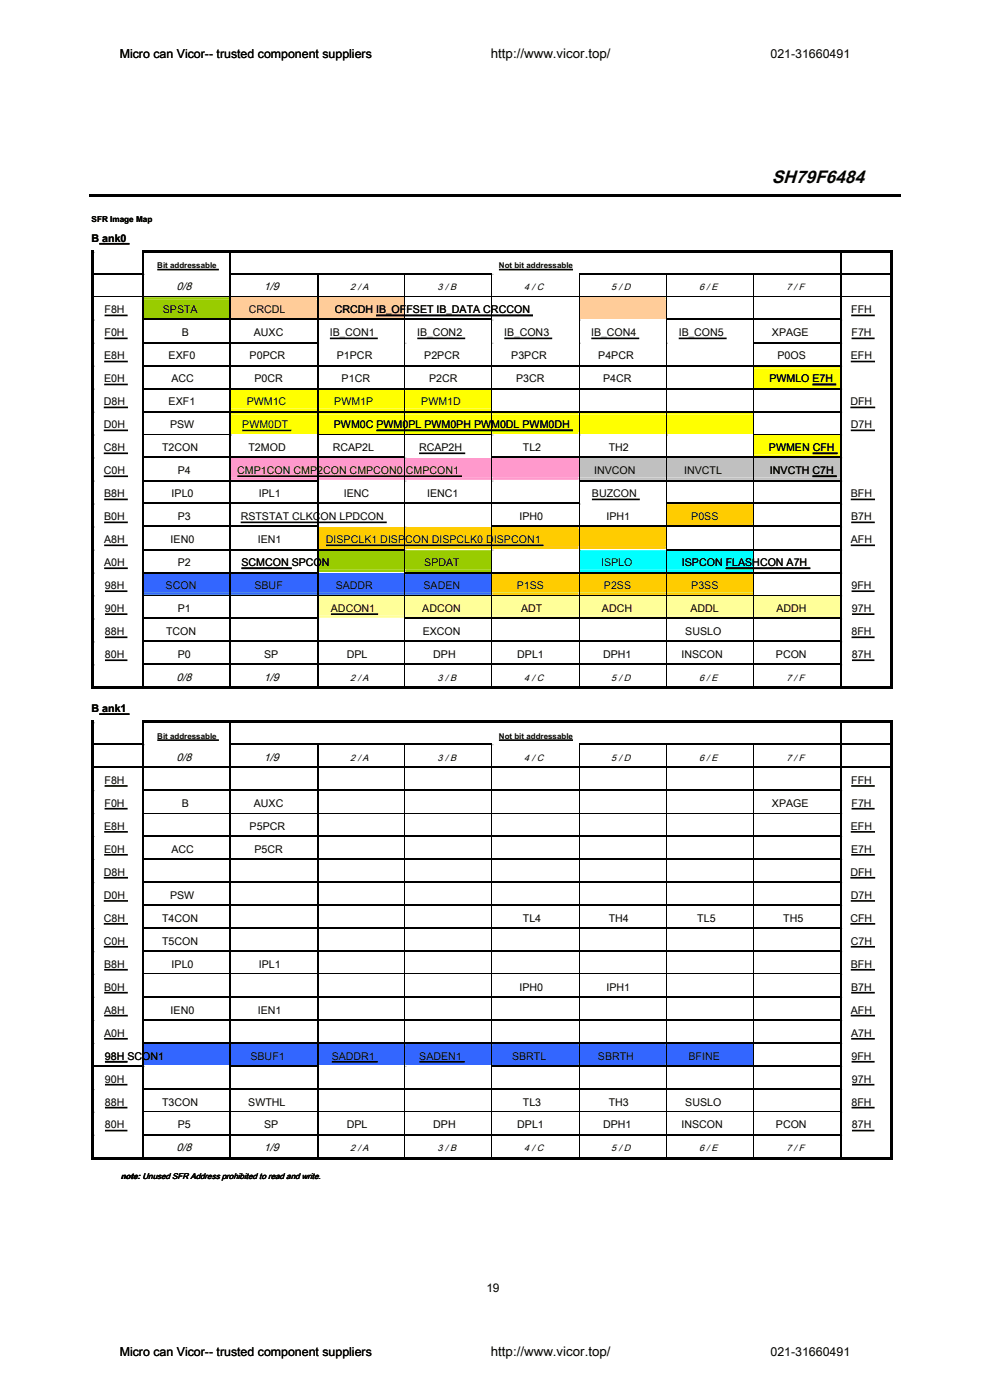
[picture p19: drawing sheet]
<svg xmlns="http://www.w3.org/2000/svg" width="210mm" height="297mm" viewBox="0 0 210 297" stroke-linecap="round" stroke-linejoin="round" font-family="sans-serif">
<defs><g id="words">
<text font-size="3.8" x="163.7" y="38.8">SH79F6484</text>
<g font-size="2.8">
<text x="104.1" y="12.2">http://www.vicor.top/</text>
<text x="104.1" y="287.7">http://www.vicor.top/</text>
</g>
<g font-size="2.6">
<text x="25.4" y="12.2">Micro can Vicor-- trusted component suppliers</text>
<text x="163.4" y="12.2">021-31660491</text>
<text x="25.4" y="287.7">Micro can Vicor-- trusted component suppliers</text>
<text x="163.4" y="287.7">021-31660491</text>
</g>
<text font-size="2.5" x="103.2" y="274.2">19</text>
<g font-size="2.4">
<text x="37.5" y="61.6">0/8</text>
<text x="56" y="61.6">1/9</text>
<text x="37.5" y="144.4">0/8</text>
<text x="56" y="144.4">1/9</text>
<text x="37.5" y="161.4">0/8</text>
<text x="56" y="161.4">1/9</text>
<text x="37.5" y="244.2">0/8</text>
<text x="56" y="244.2">1/9</text>
</g>
<g font-size="2.3">
<text x="19.4" y="51.3">B ank0</text>
<text x="22.2" y="66.5">F8H</text>
<text x="22.2" y="71.3">F0H</text>
<text x="34.5" y="66.5">SPSTA</text>
<text x="38.6" y="71.3">B</text>
<text x="52.8" y="66.5">CRCDL</text>
<text x="53.8" y="71.3">AUXC</text>
<text x="70" y="71.3">IB_CON1</text>
<text x="71" y="66.5">CRCDH IB_OFFSET IB_DATA CRCCON</text>
<text x="88.5" y="71.3">IB_CON2</text>
<text x="107" y="71.3">IB_CON3</text>
<text x="125.4" y="71.3">IB_CON4</text>
<text x="144" y="71.3">IB_CON5</text>
<text x="163.7" y="71.3">XPAGE</text>
<text x="180.6" y="66.5">FFH</text>
<text x="180.6" y="71.3">F7H</text>
<text x="22.1" y="76.2">E8H</text>
<text x="35.8" y="76.2">EXF0</text>
<text x="53" y="76.2">P0PCR</text>
<text x="71.5" y="76.2">P1PCR</text>
<text x="90" y="76.2">P2PCR</text>
<text x="108.5" y="76.2">P3PCR</text>
<text x="126.9" y="76.2">P4PCR</text>
<text x="164.9" y="76.2">P0OS</text>
<text x="180.5" y="76.2">EFH</text>
<text x="22.1" y="81.1">E0H</text>
<text x="36.4" y="81.1">ACC</text>
<text x="54" y="81.1">P0CR</text>
<text x="72.5" y="81.1">P1CR</text>
<text x="91" y="81.1">P2CR</text>
<text x="109.5" y="81.1">P3CR</text>
<text x="127.9" y="81.1">P4CR</text>
<text x="163.2" y="81.1">PWMLO E7H</text>
<text x="22" y="86">D8H</text>
<text x="35.8" y="86">EXF1</text>
<text x="52.3" y="86">PWM1C</text>
<text x="70.9" y="86">PWM1P</text>
<text x="89.4" y="86">PWM1D</text>
<text x="180.4" y="86">DFH</text>
<text x="22" y="90.8">D0H</text>
<text x="22" y="95.7">C8H</text>
<text x="34.4" y="95.7">T2CON</text>
<text x="36.1" y="90.8">PSW</text>
<text x="51.4" y="90.8">PWM0DT</text>
<text x="52.7" y="95.7">T2MOD</text>
<text x="70.6" y="95.7">RCAP2L</text>
<text x="70.8" y="90.8">PWM0C PWM0PL PWM0PH PWM0DL PWM0DH</text>
<text x="88.9" y="95.7">RCAP2H</text>
<text x="110.9" y="95.7">TL2</text>
<text x="129.1" y="95.7">TH2</text>
<text x="163.1" y="95.7">PWMEN CFH</text>
<text x="180.5" y="90.8">D7H</text>
<text x="22" y="100.6">C0H</text>
<text x="37.7" y="100.6">P4</text>
<text x="50.3" y="100.6">CMP1CON CMP2CON CMPCON0 CMPCON1</text>
<text x="126" y="100.6">INVCON</text>
<text x="145.1" y="100.6">INVCTL</text>
<text x="163.3" y="100.6">INVCTH C7H</text>
<text x="22.1" y="105.5">B8H</text>
<text x="36.4" y="105.5">IPL0</text>
<text x="54.9" y="105.5">IPL1</text>
<text x="72.9" y="105.5">IENC</text>
<text x="90.6" y="105.5">IENC1</text>
<text x="125.6" y="105.5">BUZCON</text>
<text x="180.5" y="105.5">BFH</text>
<text x="22.1" y="110.4">B0H</text>
<text x="37.7" y="110.4">P3</text>
<text x="51.1" y="110.4">RSTSTAT CLKCON LPDCON</text>
<text x="110.2" y="110.4">IPH0</text>
<text x="128.7" y="110.4">IPH1</text>
<text x="146.6" y="110.4">P0SS</text>
<text x="180.6" y="110.4">B7H</text>
<text x="22.1" y="115.2">A8H</text>
<text x="36.2" y="115.2">IEN0</text>
<text x="54.7" y="115.2">IEN1</text>
<text x="69.1" y="115.2">DISPCLK1 DISPCON DISPCLK0 DISPCON1</text>
<text x="180.5" y="115.2">AFH</text>
<text x="22.1" y="120.1">A0H</text>
<text x="22.3" y="125">98H</text>
<text x="35.1" y="125">SCON</text>
<text x="37.7" y="120.1">P2</text>
<text x="51.2" y="120.1">SCMCON SPCON</text>
<text x="54" y="125">SBUF</text>
<text x="71.2" y="125">SADDR</text>
<text x="89.8" y="125">SADEN</text>
<text x="90" y="120.1">SPDAT</text>
<text x="109.6" y="125">P1SS</text>
<text x="127.5" y="120.1">ISPLO</text>
<text x="128.1" y="125">P2SS</text>
<text x="144.7" y="120.1">ISPCON FLASHCON A7H</text>
<text x="146.6" y="125">P3SS</text>
<text x="180.6" y="125">9FH</text>
<text x="22.3" y="129.8">90H</text>
<text x="37.7" y="129.8">P1</text>
<text x="70.2" y="129.8">ADCON1</text>
<text x="89.6" y="129.8">ADCON</text>
<text x="110.5" y="129.8">ADT</text>
<text x="127.7" y="129.8">ADCH</text>
<text x="146.5" y="129.8">ADDL</text>
<text x="164.7" y="129.8">ADDH</text>
<text x="180.7" y="129.8">97H</text>
<text x="22.3" y="134.7">88H</text>
<text x="35.2" y="134.7">TCON</text>
<text x="89.7" y="134.7">EXCON</text>
<text x="145.4" y="134.7">SUSLO</text>
<text x="180.6" y="134.7">8FH</text>
<text x="22.3" y="139.6">80H</text>
<text x="37.7" y="139.6">P0</text>
<text x="56" y="139.6">SP</text>
<text x="73.6" y="139.6">DPL</text>
<text x="91.9" y="139.6">DPH</text>
<text x="109.7" y="139.6">DPL1</text>
<text x="127.9" y="139.6">DPH1</text>
<text x="144.6" y="139.6">INSCON</text>
<text x="164.6" y="139.6">PCON</text>
<text x="180.7" y="139.6">87H</text>
<text x="19.4" y="151">B ank1</text>
<text x="22.2" y="166.3">F8H</text>
<text x="180.6" y="166.3">FFH</text>
<text x="22.2" y="171.1">F0H</text>
<text x="38.6" y="171.1">B</text>
<text x="53.8" y="171.1">AUXC</text>
<text x="163.7" y="171.1">XPAGE</text>
<text x="180.6" y="171.1">F7H</text>
<text x="22.1" y="176">E8H</text>
<text x="53" y="176">P5PCR</text>
<text x="180.5" y="176">EFH</text>
<text x="22" y="185.8">D8H</text>
<text x="22.1" y="180.9">E0H</text>
<text x="36.4" y="180.9">ACC</text>
<text x="54" y="180.9">P5CR</text>
<text x="180.4" y="185.8">DFH</text>
<text x="180.6" y="180.9">E7H</text>
<text x="22" y="190.7">D0H</text>
<text x="36.1" y="190.7">PSW</text>
<text x="180.5" y="190.7">D7H</text>
<text x="22" y="195.5">C8H</text>
<text x="34.4" y="195.5">T4CON</text>
<text x="110.9" y="195.5">TL4</text>
<text x="129.1" y="195.5">TH4</text>
<text x="147.9" y="195.5">TL5</text>
<text x="166.2" y="195.5">TH5</text>
<text x="180.4" y="195.5">CFH</text>
<text x="22" y="200.4">C0H</text>
<text x="34.4" y="200.4">T5CON</text>
<text x="180.5" y="200.4">C7H</text>
<text x="22.1" y="205.3">B8H</text>
<text x="36.4" y="205.3">IPL0</text>
<text x="54.9" y="205.3">IPL1</text>
<text x="180.5" y="205.3">BFH</text>
<text x="22.1" y="210.1">B0H</text>
<text x="22.1" y="215">A8H</text>
<text x="36.2" y="215">IEN0</text>
<text x="54.7" y="215">IEN1</text>
<text x="110.2" y="210.1">IPH0</text>
<text x="128.7" y="210.1">IPH1</text>
<text x="180.5" y="215">AFH</text>
<text x="180.6" y="210.1">B7H</text>
<text x="22.1" y="219.9">A0H</text>
<text x="180.6" y="219.9">A7H</text>
<text x="22.3" y="224.8">98H SCON1</text>
<text x="53.1" y="224.8">SBUF1</text>
<text x="70.4" y="224.8">SADDR1</text>
<text x="88.9" y="224.8">SADEN1</text>
<text x="108.6" y="224.8">SBRTL</text>
<text x="126.8" y="224.8">SBRTH</text>
<text x="146" y="224.8">BFINE</text>
<text x="180.6" y="224.8">9FH</text>
<text x="22.3" y="229.7">90H</text>
<text x="180.7" y="229.7">97H</text>
<text x="22.3" y="234.5">88H</text>
<text x="22.3" y="239.4">80H</text>
<text x="34.4" y="234.5">T3CON</text>
<text x="37.7" y="239.4">P5</text>
<text x="52.7" y="234.5">SWTHL</text>
<text x="56" y="239.4">SP</text>
<text x="73.6" y="239.4">DPL</text>
<text x="91.9" y="239.4">DPH</text>
<text x="109.7" y="239.4">DPL1</text>
<text x="110.9" y="234.5">TL3</text>
<text x="127.9" y="239.4">DPH1</text>
<text x="129.1" y="234.5">TH3</text>
<text x="144.6" y="239.4">INSCON</text>
<text x="145.4" y="234.5">SUSLO</text>
<text x="164.6" y="239.4">PCON</text>
<text x="180.6" y="234.5">8FH</text>
<text x="180.7" y="239.4">87H</text>
</g>
<g font-size="2">
<text x="74.3" y="61.6">2 / A</text>
<text x="92.8" y="61.6">3 / B</text>
<text x="111.2" y="61.6">4 / C</text>
<text x="129.7" y="61.6">5 / D</text>
<text x="148.3" y="61.6">6 / E</text>
<text x="166.8" y="61.6">7 / F</text>
<text x="74.3" y="144.4">2 / A</text>
<text x="92.8" y="144.4">3 / B</text>
<text x="111.2" y="144.4">4 / C</text>
<text x="129.7" y="144.4">5 / D</text>
<text x="148.3" y="144.4">6 / E</text>
<text x="166.8" y="144.4">7 / F</text>
<text x="74.3" y="161.4">2 / A</text>
<text x="92.8" y="161.4">3 / B</text>
<text x="111.2" y="161.4">4 / C</text>
<text x="129.7" y="161.4">5 / D</text>
<text x="148.3" y="161.4">6 / E</text>
<text x="166.8" y="161.4">7 / F</text>
<text x="74.3" y="244.2">2 / A</text>
<text x="92.8" y="244.2">3 / B</text>
<text x="111.2" y="244.2">4 / C</text>
<text x="129.7" y="244.2">5 / D</text>
<text x="148.3" y="244.2">6 / E</text>
<text x="166.8" y="244.2">7 / F</text>
</g>
<text font-size="1.8" x="25.6" y="250.1">note: Unused SFR Address prohibited to read and write.</text>
<g font-size="1.7">
<text x="19.4" y="47.1">SFR Image Map</text>
<text x="33.4" y="56.9">Bit addressable</text>
<text x="105.8" y="56.9">Not bit addressable</text>
<text x="33.4" y="156.7">Bit addressable</text>
<text x="105.8" y="156.7">Not bit addressable</text>
</g>
</g></defs>
<g fill="#000">
<path d="M19 41.2h172.2v.5h-172.2zM19.4 53h.5v.6h-.5zM19.4 53.6h.5v4.4h-.5zM19.4 58h.5v.2h-.5zM30.2 53.6h.3zM30.2 53h.5v.6h-.5zM30.2 58h.3v.2h-.3zM30.7 53h18v.6h-18zM48.7 53.6h.3zM48.7 53h.5v.6h-.5zM48.7 58h.3v.2h-.3zM49.2 53h129v.6h-129z"/>
<path d="M67.2 58h.3v.2h-.3zM85.8 58h.2v.2h-.2zM104.2 58h.2v.2h-.2zM122.7 58h.2v.2h-.2zM141.2 58h.2v.2h-.2zM159.7 58h.2v.2h-.2zM178.2 53.6h.2zM178.2 53h.4v.6h-.4zM178.2 58h.2v.2h-.2zM178.6 53h10.2v.6h-10.2zM188.8 53h.5v.6h-.5zM188.8 53.6h.5v4.4h-.5z"/>
<path d="M188.8 58h.5v.2h-.5zM19.4 58.2h.5v4.6h-.5zM188.8 58.2h.5v4.6h-.5z"/>
</g>
<g fill="none" stroke="#000" stroke-width=".25">
<path d="M19.9 58.1h10.3M30.4 53.6v4.4M30.4 58.2v4.6M48.9 53.6v4.4M48.9 58.2v4.6M49 58.1h18.2M67.4 58.2v4.6M67.5 58.1h18.3M86 58.1h18.2M122.9 58.1h18.3M141.4 58.1h18.3M159.9 58.1h18.3"/>
<path d="M178.3 53.6v4.4M178.3 58.2v4.6M178.4 58.1h10.4"/>
</g>
<path d="M85.9 58.2v4.6M104.3 58.2v4.6M122.8 58.2v4.6M141.3 58.2v4.6M159.8 58.2v4.6" fill="none" stroke="#000" stroke-width=".21"/>
<g fill="#9c0">
<path d="M30.5 63h18.2v4.6h-18.2z"/>
<path d="M30.5 63.6h18.2v3.5h-18.2z"/>
</g>
<g fill="#fc9">
<path d="M49 63h18.2v4.6h-18.2z"/>
<path d="M49 63.6h18.2v3.5h-18.2z"/>
<path d="M67.5 63h18.3v4.6h-18.3z"/>
<path d="M67.5 63.6h18.3v3.5h-18.3z"/>
<path d="M122.9 63h18.3v4.6h-18.3z"/>
<path d="M122.9 63.6h18.3v3.5h-18.3z"/>
</g>
<g fill="#000">
<path d="M19.4 62.8h.5v.2h-.5zM19.4 63h.5v4.6h-.5zM19.4 67.6h.5v.3h-.5zM19.4 67.9h.5v4.7h-.5zM19.4 72.6h.5v.2h-.5zM19.4 72.8h.5v4.6h-.5zM30.2 62.8h.3v.2h-.3zM30.2 67.6h.3v.3h-.3zM30.2 72.6h.3v.2h-.3zM48.7 62.8h.3v.2h-.3zM48.7 67.6h.3v.3h-.3zM48.7 72.6h.3v.2h-.3z"/>
<path d="M67.2 62.8h.3v.2h-.3zM67.2 67.6h.3v.3h-.3zM67.2 72.6h.3v.2h-.3zM85.8 62.8h.2v.2h-.2zM85.8 67.6h.2v.3h-.2zM85.8 72.6h.2v.2h-.2zM104.2 62.8h.2v.2h-.2zM104.2 67.6h.2v.3h-.2zM104.2 72.6h.2v.2h-.2zM122.7 62.8h.2v.2h-.2zM122.7 67.6h.2v.3h-.2zM122.7 72.6h.2v.2h-.2z"/>
<path d="M141.2 62.8h.2v.2h-.2zM141.2 67.6h.2v.3h-.2zM141.2 72.6h.2v.2h-.2zM159.7 62.8h.2v.2h-.2zM159.7 67.6h.2v.3h-.2zM159.7 72.6h.2v.2h-.2zM178.2 62.8h.2v.2h-.2zM178.2 67.6h.2v.3h-.2zM178.2 72.6h.2v.2h-.2zM188.8 62.8h.5v.2h-.5zM188.8 63h.5v4.6h-.5zM188.8 67.6h.5v.3h-.5z"/>
<path d="M188.8 67.9h.5v4.7h-.5zM188.8 72.6h.5v.2h-.5zM188.8 72.8h.5v4.6h-.5z"/>
</g>
<g fill="none" stroke="#000" stroke-width=".21">
<path d="M19.9 62.9h10.3M30.5 62.9h18.2M49 62.9h18.2M67.5 62.9h18.3M85.9 63v4.6M85.9 67.9v4.7M85.9 72.8v4.6M86 62.9h18.2M104.3 63v4.6M104.3 67.9v4.7M104.3 72.8v4.6M104.4 62.9h18.3"/>
<path d="M122.8 63v4.6M122.8 67.9v4.7M122.8 72.8v4.6M122.9 62.9h18.3M141.3 63v4.6M141.3 67.9v4.7M141.3 72.8v4.6M141.4 62.9h18.3M159.8 63v4.6M159.8 67.9v4.7M159.8 72.8v4.6M159.9 62.9h18.3"/>
<path d="M178.4 62.9h10.4"/>
</g>
<g fill="none" stroke="#000" stroke-width=".25">
<path d="M30.4 63v4.6M30.4 67.9v4.7M30.4 72.8v4.6M30.5 67.8h18.2M30.5 72.7h18.2M48.9 63v4.6M48.9 67.9v4.7M48.9 72.8v4.6M49 67.8h18.2M49 72.7h18.2M67.4 63v4.6M67.4 67.9v4.7"/>
<path d="M67.4 72.8v4.6M67.5 67.8h18.3M86 67.8h18.2M141.4 67.8h18.3M159.9 67.8h18.3M159.9 72.7h18.3M178.3 63v4.6M178.3 67.9v4.7M178.3 72.8v4.6"/>
</g>
<g fill="#ff0">
<path d="M159.9 77.7h18.3v4.6h-18.3z"/>
<path d="M159.9 78.2h18.3v3.5h-18.3z"/>
</g>
<g fill="#000">
<path d="M19.4 77.4h.5v.3h-.5zM30.2 77.4h.3v.3h-.3zM48.7 77.4h.3v.3h-.3zM67.2 77.4h.3v.3h-.3zM85.8 77.4h.2v.3h-.2zM104.2 77.4h.2v.3h-.2zM122.7 77.4h.2v.3h-.2zM141.2 77.4h.2v.3h-.2zM159.7 77.4h.2v.3h-.2zM178.2 77.4h.2v.3h-.2zM188.8 77.4h.5v.3h-.5zM19.4 77.7h.5v4.6h-.5z"/>
<path d="M188.8 77.7h.5v4.6h-.5z"/>
</g>
<path d="M30.4 77.7v4.6M30.5 77.6h18.2M48.9 77.7v4.6M49 77.6h18.2M67.4 77.7v4.6M67.5 77.6h18.3M86 77.6h18.2M104.4 77.6h18.3M122.9 77.6h18.3M141.4 77.6h18.3M159.9 77.6h18.3M178.3 77.7v4.6" fill="none" stroke="#000" stroke-width=".25"/>
<path d="M85.9 77.7v4.6M104.3 77.7v4.6M122.8 77.7v4.6M141.3 77.7v4.6M159.8 77.7v4.6" fill="none" stroke="#000" stroke-width=".21"/>
<g fill="#ff0">
<path d="M49 82.5h18.2v4.7h-18.2z"/>
<path d="M49 83.1h18.2v3.5h-18.2z"/>
<path d="M67.5 82.5h18.3v4.7h-18.3z"/>
<path d="M67.5 83.1h18.3v3.5h-18.3z"/>
<path d="M86 82.5h18.2v4.7h-18.2z"/>
<path d="M86 83.1h18.3v3.5h-18.3z"/>
</g>
<g fill="#000">
<path d="M19.4 82.3h.5v.2h-.5zM19.4 82.5h.5v4.7h-.5zM30.2 82.3h.3v.2h-.3zM48.7 82.3h.3v.2h-.3zM67.2 82.3h.3v.2h-.3zM85.8 82.3h.2v.2h-.2zM104.2 82.3h.2v.2h-.2zM122.7 82.3h.2v.2h-.2zM141.2 82.3h.2v.2h-.2zM159.7 82.3h.2v.2h-.2zM178.2 82.3h.2v.2h-.2zM188.8 82.3h.5v.2h-.5z"/>
<path d="M188.8 82.5h.5v4.7h-.5z"/>
</g>
<path d="M30.4 82.5v4.7M30.5 82.4h18.2M48.9 82.5v4.7M49 82.4h18.2M67.4 82.5v4.7M67.5 82.4h18.3M86 82.4h18.2M104.4 82.4h18.3M122.9 82.4h18.3M141.4 82.4h18.3M159.9 82.4h18.3M178.3 82.5v4.7" fill="none" stroke="#000" stroke-width=".25"/>
<path d="M85.9 82.5v4.7M104.3 82.5v4.7M122.8 82.5v4.7M141.3 82.5v4.7M159.8 82.5v4.7" fill="none" stroke="#000" stroke-width=".21"/>
<g fill="#ff0">
<path d="M49 87.5h18.2v4.6h-18.2z"/>
<path d="M49 88h18.2v3.5h-18.2z"/>
<path d="M67.5 87.5h18.3v4.6h-18.3z"/>
<path d="M67.5 88h18.3v3.5h-18.3z"/>
<path d="M86 87.5h18.2v4.6h-18.2z"/>
<path d="M86 88h18.3v3.5h-18.3z"/>
<path d="M104.4 87.5h18.3v4.6h-18.3z"/>
<path d="M104.5 88h18.2v3.5h-18.2z"/>
<path d="M122.9 87.5h18.3v4.6h-18.3z"/>
<path d="M122.9 88h18.3v3.5h-18.3z"/>
<path d="M141.4 87.5h18.3v4.6h-18.3z"/>
<path d="M141.5 88h18.2v3.5h-18.2z"/>
</g>
<g fill="#000">
<path d="M19.4 87.2h.5v.3h-.5zM19.4 87.5h.5v4.6h-.5zM30.2 87.2h.3v.3h-.3zM48.7 87.2h.3v.3h-.3zM67.2 87.2h.3v.3h-.3zM85.8 87.2h.2v.3h-.2zM104.2 87.2h.2v.3h-.2zM122.7 87.2h.2v.3h-.2zM141.2 87.2h.2v.3h-.2zM159.7 87.2h.2v.3h-.2zM178.2 87.2h.2v.3h-.2zM188.8 87.2h.5v.3h-.5z"/>
<path d="M188.8 87.5h.5v4.6h-.5z"/>
</g>
<path d="M30.4 87.5v4.6M30.5 87.3h18.2M48.9 87.5v4.6M49 87.3h18.2M67.4 87.5v4.6M67.5 87.3h18.3M86 87.3h18.2M104.4 87.3h18.3M122.9 87.3h18.3M141.4 87.3h18.3M159.9 87.3h18.3M178.3 87.5v4.6" fill="none" stroke="#000" stroke-width=".25"/>
<path d="M85.9 87.5v4.6M104.3 87.5v4.6M122.8 87.5v4.6M141.3 87.5v4.6M159.8 87.5v4.6" fill="none" stroke="#000" stroke-width=".21"/>
<g fill="#ff0">
<path d="M159.9 92.3h18.3v4.6h-18.3z"/>
<path d="M159.9 92.8h18.3v3.6h-18.3z"/>
</g>
<g fill="#000">
<path d="M19.4 92.1h.5v.2h-.5zM19.4 92.3h.5v4.6h-.5zM30.2 92.1h.3v.2h-.3zM48.7 92.1h.3v.2h-.3zM67.2 92.1h.3v.2h-.3zM85.8 92.1h.2v.2h-.2zM104.2 92.1h.2v.2h-.2zM122.7 92.1h.2v.2h-.2zM141.2 92.1h.2v.2h-.2zM159.7 92.1h.2v.2h-.2zM178.2 92.1h.2v.2h-.2zM188.8 92.1h.5v.2h-.5z"/>
<path d="M188.8 92.3h.5v4.6h-.5z"/>
</g>
<path d="M30.5 92.2h18.2M67.5 92.2h18.3M85.9 92.3v4.6M86 92.2h18.2M104.3 92.3v4.6M122.8 92.3v4.6M141.3 92.3v4.6M159.8 92.3v4.6M159.9 92.2h18.3" fill="none" stroke="#000" stroke-width=".21"/>
<path d="M30.4 92.3v4.6M48.9 92.3v4.6M67.4 92.3v4.6M178.3 92.3v4.6" fill="none" stroke="#000" stroke-width=".25"/>
<g fill="#f9c">
<path d="M49 97.2h18.2v4.6h-18.2z"/>
<path d="M49 97.7h18.2v3.6h-18.2z"/>
<path d="M67.5 97.2h18.3v4.6h-18.3z"/>
<path d="M67.5 97.7h18.3v3.6h-18.3z"/>
<path d="M86 97.2h18.2v4.6h-18.2z"/>
<path d="M86 97.7h18.3v3.6h-18.3z"/>
<path d="M104.4 97.2h18.3v4.6h-18.3z"/>
<path d="M104.5 97.7h18.2v3.6h-18.2z"/>
</g>
<g fill="#c0c0c0">
<path d="M122.9 97.2h18.3v4.6h-18.3z"/>
<path d="M122.9 97.7h18.3v3.6h-18.3z"/>
<path d="M141.4 97.2h18.3v4.6h-18.3z"/>
<path d="M141.5 97.7h18.2v3.6h-18.2z"/>
<path d="M159.9 97.2h18.3v4.6h-18.3z"/>
<path d="M159.9 97.7h18.3v3.6h-18.3z"/>
</g>
<g fill="#000">
<path d="M19.4 96.9h.5v.3h-.5zM30.2 96.9h.3v.3h-.3zM48.7 96.9h.3v.3h-.3zM67.2 96.9h.3v.3h-.3zM85.8 96.9h.2v.3h-.2zM104.2 96.9h.2v.3h-.2zM122.7 96.9h.2v.3h-.2zM141.2 96.9h.2v.3h-.2zM159.7 96.9h.2v.3h-.2zM178.2 96.9h.2v.3h-.2zM188.8 96.9h.5v.3h-.5zM19.4 97.2h.5v4.6h-.5z"/>
<path d="M19.4 101.8h.5v.3h-.5zM19.4 102.1h.5v4.6h-.5zM30.2 101.8h.3v.3h-.3zM48.7 101.8h.3v.3h-.3zM67.2 101.8h.3v.3h-.3zM85.8 101.8h.2v.3h-.2zM104.2 101.8h.2v.3h-.2zM122.7 101.8h.2v.3h-.2zM141.2 101.8h.2v.3h-.2zM159.7 101.8h.2v.3h-.2zM178.2 101.8h.2v.3h-.2zM188.8 97.2h.5v4.6h-.5z"/>
<path d="M188.8 101.8h.5v.3h-.5zM188.8 102.1h.5v4.6h-.5z"/>
</g>
<g fill="none" stroke="#000" stroke-width=".25">
<path d="M30.4 97.2v4.6M30.5 97h18.2M48.9 97.2v4.6M49 97h18.2M67.4 97.2v4.6M67.5 97h18.3M104.4 97h18.3M122.9 97h18.3M141.4 97h18.3M159.9 97h18.3M178.3 97.2v4.6M30.4 102.1v4.6"/>
<path d="M30.5 101.9h18.2M48.9 102.1v4.6M49 101.9h18.2M67.4 102.1v4.6M122.9 101.9h18.3M141.4 101.9h18.3M159.9 101.9h18.3M178.3 102.1v4.6"/>
</g>
<path d="M85.9 97.2v4.6M104.3 97.2v4.6M122.8 97.2v4.6M141.3 97.2v4.6M159.8 97.2v4.6M85.9 102.1v4.6M104.3 102.1v4.6M122.8 102.1v4.6M141.3 102.1v4.6M159.8 102.1v4.6" fill="none" stroke="#000" stroke-width=".21"/>
<g fill="#fc0">
<path d="M141.4 106.9h18.3v4.6h-18.3z"/>
<path d="M141.5 107.5h18.2v3.5h-18.2z"/>
</g>
<g fill="#000">
<path d="M19.4 106.7h.5v.2h-.5zM19.4 106.9h.5v4.6h-.5zM30.2 106.7h.3v.2h-.3zM48.7 106.7h.3v.2h-.3zM67.2 106.7h.3v.2h-.3zM85.8 106.7h.2v.2h-.2zM104.2 106.7h.2v.2h-.2zM122.7 106.7h.2v.2h-.2zM141.2 106.7h.2v.2h-.2zM159.7 106.7h.2v.2h-.2zM178.2 106.7h.2v.2h-.2zM188.8 106.7h.5v.2h-.5z"/>
<path d="M188.8 106.9h.5v4.6h-.5z"/>
</g>
<path d="M30.4 106.9v4.6M30.5 106.8h18.2M48.9 106.9v4.6M49 106.8h18.2M67.4 106.9v4.6M67.5 106.8h18.3M86 106.8h18.2M104.4 106.8h18.3M141.4 106.8h18.3M159.9 106.8h18.3M178.3 106.9v4.6" fill="none" stroke="#000" stroke-width=".25"/>
<path d="M85.9 106.9v4.6M104.3 106.9v4.6M122.8 106.9v4.6M141.3 106.9v4.6M159.8 106.9v4.6" fill="none" stroke="#000" stroke-width=".21"/>
<g fill="#fc0">
<path d="M67.5 111.8h18.3v4.7h-18.3z"/>
<path d="M67.5 112.3h18.3v3.6h-18.3z"/>
<path d="M86 111.8h18.2v4.7h-18.2z"/>
<path d="M86 112.3h18.3v3.6h-18.3z"/>
<path d="M104.4 111.8h18.3v4.7h-18.3z"/>
<path d="M104.5 112.3h18.2v3.6h-18.2z"/>
<path d="M122.9 111.8h18.3v4.7h-18.3z"/>
<path d="M122.9 112.3h18.3v3.6h-18.3z"/>
</g>
<g fill="#000">
<path d="M19.4 111.5h.5v.3h-.5zM19.4 111.8h.5v4.7h-.5zM30.2 111.5h.3v.3h-.3zM48.7 111.5h.3v.3h-.3zM67.2 111.5h.3v.3h-.3zM85.8 111.5h.2v.3h-.2zM104.2 111.5h.2v.3h-.2zM122.7 111.5h.2v.3h-.2zM141.2 111.5h.2v.3h-.2zM159.7 111.5h.2v.3h-.2zM178.2 111.5h.2v.3h-.2zM188.8 111.5h.5v.3h-.5z"/>
<path d="M188.8 111.8h.5v4.7h-.5z"/>
</g>
<path d="M30.4 111.8v4.7M30.5 111.7h18.2M48.9 111.8v4.7M49 111.7h18.2M67.4 111.8v4.7M104.4 111.7h18.3M122.9 111.7h18.3M141.4 111.7h18.3M159.9 111.7h18.3M178.3 111.8v4.7" fill="none" stroke="#000" stroke-width=".25"/>
<path d="M85.9 111.8v4.7M104.3 111.8v4.7M122.8 111.8v4.7M141.3 111.8v4.7M159.8 111.8v4.7" fill="none" stroke="#000" stroke-width=".21"/>
<g fill="#9c0">
<path d="M67.5 116.7h18.3v4.6h-18.3z"/>
<path d="M67.5 117.2h18.3v3.6h-18.3z"/>
<path d="M86 116.7h18.2v4.6h-18.2z"/>
<path d="M86 117.2h18.3v3.6h-18.3z"/>
</g>
<g fill="#0ff">
<path d="M122.9 116.7h18.3v4.6h-18.3z"/>
<path d="M122.9 117.2h18.3v3.6h-18.3z"/>
<path d="M141.4 116.7h18.3v4.6h-18.3z"/>
<path d="M141.5 117.2h18.2v3.6h-18.2z"/>
</g>
<g fill="#000">
<path d="M19.4 116.5h.5v.2h-.5zM30.2 116.5h.3v.2h-.3zM48.7 116.5h.3v.2h-.3zM67.2 116.5h.3v.2h-.3zM85.8 116.5h.2v.2h-.2zM104.2 116.5h.2v.2h-.2zM122.7 116.5h.2v.2h-.2zM141.2 116.5h.2v.2h-.2zM159.7 116.5h.2v.2h-.2zM178.2 116.5h.2v.2h-.2zM188.8 116.5h.5v.2h-.5zM19.4 116.7h.5v4.6h-.5z"/>
<path d="M188.8 116.7h.5v4.6h-.5z"/>
</g>
<path d="M30.4 116.7v4.6M30.5 116.6h18.2M48.9 116.7v4.6M49 116.6h18.2M67.4 116.7v4.6M67.5 116.6h18.3M141.4 116.6h18.3M159.9 116.6h18.3M178.3 116.7v4.6" fill="none" stroke="#000" stroke-width=".25"/>
<path d="M85.9 116.7v4.6M104.3 116.7v4.6M122.8 116.7v4.6M141.3 116.7v4.6M159.8 116.7v4.6" fill="none" stroke="#000" stroke-width=".21"/>
<g fill="#36f">
<path d="M30.5 121.6h18.2v4.6h-18.2z"/>
<path d="M30.5 122.1h18.2v3.5h-18.2z"/>
<path d="M49 121.6h18.2v4.6h-18.2z"/>
<path d="M49 122.1h18.2v3.5h-18.2z"/>
<path d="M67.5 121.6h18.3v4.6h-18.3z"/>
<path d="M67.5 122.1h18.3v3.5h-18.3z"/>
<path d="M86 121.6h18.2v4.6h-18.2z"/>
<path d="M86 122.1h18.3v3.5h-18.3z"/>
</g>
<g fill="#fc0">
<path d="M104.4 121.6h18.3v4.6h-18.3z"/>
<path d="M104.5 122.1h18.2v3.5h-18.2z"/>
<path d="M122.9 121.6h18.3v4.6h-18.3z"/>
<path d="M122.9 122.1h18.3v3.5h-18.3z"/>
<path d="M141.4 121.6h18.3v4.6h-18.3z"/>
<path d="M141.5 122.1h18.2v3.5h-18.2z"/>
</g>
<g fill="#000">
<path d="M19.4 121.3h.5v.3h-.5zM19.4 121.6h.5v4.6h-.5zM30.2 121.3h.3v.3h-.3zM48.7 121.3h.3v.3h-.3zM67.2 121.3h.3v.3h-.3zM85.8 121.3h.2v.3h-.2zM104.2 121.3h.2v.3h-.2zM122.7 121.3h.2v.3h-.2zM141.2 121.3h.2v.3h-.2zM159.7 121.3h.2v.3h-.2zM178.2 121.3h.2v.3h-.2zM188.8 121.3h.5v.3h-.5z"/>
<path d="M188.8 121.6h.5v4.6h-.5z"/>
</g>
<path d="M30.4 121.6v4.6M30.5 121.5h18.2M48.9 121.6v4.6M49 121.5h18.2M67.4 121.6v4.6M86 121.5h18.2M104.4 121.5h18.3M122.9 121.5h18.3M141.4 121.5h18.3M159.9 121.5h18.3M178.3 121.6v4.6" fill="none" stroke="#000" stroke-width=".25"/>
<path d="M85.9 121.6v4.6M104.3 121.6v4.6M122.8 121.6v4.6M141.3 121.6v4.6M159.8 121.6v4.6" fill="none" stroke="#000" stroke-width=".21"/>
<g fill="#ff9">
<path d="M67.5 126.4h18.3v4.7h-18.3z"/>
<path d="M67.5 127h18.3v3.5h-18.3z"/>
<path d="M86 126.4h18.2v4.7h-18.2z"/>
<path d="M86 127h18.3v3.5h-18.3z"/>
<path d="M104.4 126.4h18.3v4.7h-18.3z"/>
<path d="M104.5 127h18.2v3.5h-18.2z"/>
<path d="M122.9 126.4h18.3v4.7h-18.3z"/>
<path d="M122.9 127h18.3v3.5h-18.3z"/>
<path d="M141.4 126.4h18.3v4.7h-18.3z"/>
<path d="M141.5 127h18.2v3.5h-18.2z"/>
<path d="M159.9 126.4h18.3v4.7h-18.3z"/>
<path d="M159.9 127h18.3v3.5h-18.3z"/>
</g>
<g fill="#000">
<path d="M19.4 126.2h.5v.2h-.5zM19.4 126.4h.5v4.7h-.5zM19.4 131.1h.5v.2h-.5zM19.4 131.3h.5v4.6h-.5zM19.4 135.9h.5v.3h-.5zM30.2 126.2h.3v.2h-.3zM30.2 131.1h.3v.2h-.3zM30.2 135.9h.3v.3h-.3zM48.7 126.2h.3v.2h-.3zM48.7 131.1h.3v.2h-.3zM48.7 135.9h.3v.3h-.3zM67.2 126.2h.3v.2h-.3z"/>
<path d="M67.2 131.1h.3v.2h-.3zM67.2 135.9h.3v.3h-.3zM85.8 126.2h.2v.2h-.2zM85.8 131.1h.2v.2h-.2zM85.8 135.9h.2v.3h-.2zM104.2 126.2h.2v.2h-.2zM104.2 131.1h.2v.2h-.2zM104.2 135.9h.2v.3h-.2zM122.7 126.2h.2v.2h-.2zM122.7 131.1h.2v.2h-.2zM122.7 135.9h.2v.3h-.2zM141.2 126.2h.2v.2h-.2z"/>
<path d="M141.2 131.1h.2v.2h-.2zM141.2 135.9h.2v.3h-.2zM159.7 126.2h.2v.2h-.2zM159.7 131.1h.2v.2h-.2zM159.7 135.9h.2v.3h-.2zM178.2 126.2h.2v.2h-.2zM178.2 131.1h.2v.2h-.2zM178.2 135.9h.2v.3h-.2zM188.8 126.2h.5v.2h-.5zM188.8 126.4h.5v4.7h-.5zM188.8 131.1h.5v.2h-.5zM188.8 131.3h.5v4.6h-.5z"/>
<path d="M188.8 135.9h.5v.3h-.5zM19.4 136.2h.5v4.6h-.5zM19.4 140.8h.5v.3h-.5zM19.4 141.1h.5v4.6h-.5zM19.4 145.7h.5v.5h-.5zM19.4 152.8h.5v.6h-.5zM19.4 152.8h.5v.5h-.5zM19.4 153.4h.5v4.3h-.5zM19.4 157.7h.5v.3h-.5zM19.9 145.7h10.3v.5h-10.3zM30.2 140.8h.3v.3h-.3zM30.2 145.7h.5v.5h-.5z"/>
<path d="M30.2 153.3l.3 .1zM30.2 152.8h.5v.5h-.5zM30.2 157.7h.3v.3h-.3zM30.7 145.7h18v.5h-18zM30.7 152.8h18v.5h-18zM48.7 140.8h.3v.3h-.3zM48.7 145.7h.5v.5h-.5zM48.7 153.3l.3 .1zM48.7 152.8h.5v.5h-.5zM48.7 157.7h.3v.3h-.3zM49.2 145.7h18v.5h-18zM49.2 152.8h129v.5h-129z"/>
<path d="M67.2 140.8h.3v.3h-.3zM67.2 145.7h.5v.5h-.5zM67.2 157.7h.3v.3h-.3zM67.7 145.7h18.1v.5h-18.1zM85.8 140.8h.2v.3h-.2zM85.8 145.7h.4v.5h-.4zM85.8 157.7h.2v.3h-.2zM86.2 145.7h18v.5h-18zM104.2 140.8h.2v.3h-.2zM104.2 145.7h.5v.5h-.5zM104.2 157.7h.2v.3h-.2zM104.7 145.7h18v.5h-18z"/>
<path d="M122.7 140.8h.2v.3h-.2zM122.7 145.7h.5v.5h-.5zM122.7 157.7h.2v.3h-.2zM123.2 145.7h18v.5h-18zM141.2 140.8h.2v.3h-.2zM141.2 145.7h.5v.5h-.5zM141.2 157.7h.2v.3h-.2zM141.7 145.7h18v.5h-18zM159.7 140.8h.2v.3h-.2zM159.7 145.7h.5v.5h-.5zM159.7 157.7h.2v.3h-.2zM160.2 145.7h18v.5h-18z"/>
<path d="M178.2 140.8h.2v.3h-.2zM178.2 145.7h.4v.5h-.4zM178.2 153.3l.2 .1zM178.2 152.8h.4v.5h-.4zM178.2 157.7h.2v.3h-.2zM178.6 145.7h10.2v.5h-10.2zM178.6 152.8h10.2v.5h-10.2zM188.8 136.2h.5v4.6h-.5zM188.8 140.8h.5v.3h-.5zM188.8 141.1h.5v4.6h-.5zM188.8 145.7h.5v.5h-.5zM188.8 152.8h.5v.6h-.5z"/>
<path d="M188.8 152.8h.5v.5h-.5zM188.8 153.4h.5v4.3h-.5zM188.8 157.7h.5v.3h-.5zM19.4 158h.5v4.6h-.5zM19.4 162.6h.5v.3h-.5zM19.4 162.9h.5v4.6h-.5zM19.4 167.5h.5v.2h-.5zM19.4 167.7h.5v4.7h-.5zM19.4 172.4h.5v.2h-.5zM19.4 172.6h.5v4.6h-.5zM19.4 177.2h.5v.3h-.5zM30.2 162.6h.3v.3h-.3z"/>
<path d="M30.2 167.5h.3v.2h-.3zM30.2 172.4h.3v.2h-.3zM30.2 177.2h.3v.3h-.3zM48.7 162.6h.3v.3h-.3zM48.7 167.5h.3v.2h-.3zM48.7 172.4h.3v.2h-.3zM48.7 177.2h.3v.3h-.3zM67.2 162.6h.3v.3h-.3zM67.2 167.5h.3v.2h-.3zM67.2 172.4h.3v.2h-.3zM67.2 177.2h.3v.3h-.3zM85.8 162.6h.2v.3h-.2z"/>
<path d="M85.8 167.5h.2v.2h-.2zM85.8 172.4h.2v.2h-.2zM85.8 177.2h.2v.3h-.2zM104.2 162.6h.2v.3h-.2zM104.2 167.5h.2v.2h-.2zM104.2 172.4h.2v.2h-.2zM104.2 177.2h.2v.3h-.2zM122.7 162.6h.2v.3h-.2zM122.7 167.5h.2v.2h-.2zM122.7 172.4h.2v.2h-.2zM122.7 177.2h.2v.3h-.2zM141.2 162.6h.2v.3h-.2z"/>
<path d="M141.2 167.5h.2v.2h-.2zM141.2 172.4h.2v.2h-.2zM141.2 177.2h.2v.3h-.2zM159.7 162.6h.2v.3h-.2zM159.7 167.5h.2v.2h-.2zM159.7 172.4h.2v.2h-.2zM159.7 177.2h.2v.3h-.2zM178.2 162.6h.2v.3h-.2zM178.2 167.5h.2v.2h-.2zM178.2 172.4h.2v.2h-.2zM178.2 177.2h.2v.3h-.2zM188.8 158h.5v4.6h-.5z"/>
<path d="M188.8 162.6h.5v.3h-.5zM188.8 162.9h.5v4.6h-.5zM188.8 167.5h.5v.2h-.5zM188.8 167.7h.5v4.7h-.5zM188.8 172.4h.5v.2h-.5zM188.8 172.6h.5v4.6h-.5zM188.8 177.2h.5v.3h-.5zM19.4 177.5h.5v4.6h-.5zM19.4 182.1h.5v.2h-.5zM19.4 182.3h.5v4.7h-.5zM19.4 187h.5v.2h-.5zM19.4 187.2h.5v4.7h-.5z"/>
<path d="M19.4 191.9h.5v.2h-.5zM19.4 192.1h.5v4.6h-.5zM19.4 196.7h.5v.3h-.5zM30.2 182.1h.3v.2h-.3zM30.2 187h.3v.2h-.3zM30.2 191.9h.3v.2h-.3zM30.2 196.7h.3v.3h-.3zM48.7 182.1h.3v.2h-.3zM48.7 187h.3v.2h-.3zM48.7 191.9h.3v.2h-.3zM48.7 196.7h.3v.3h-.3zM67.2 182.1h.3v.2h-.3z"/>
<path d="M67.2 187h.3v.2h-.3zM67.2 191.9h.3v.2h-.3zM67.2 196.7h.3v.3h-.3zM85.8 182.1h.2v.2h-.2zM85.8 187h.2v.2h-.2zM85.8 191.9h.2v.2h-.2zM85.8 196.7h.2v.3h-.2zM104.2 182.1h.2v.2h-.2zM104.2 187h.2v.2h-.2zM104.2 191.9h.2v.2h-.2zM104.2 196.7h.2v.3h-.2zM122.7 182.1h.2v.2h-.2z"/>
<path d="M122.7 187h.2v.2h-.2zM122.7 191.9h.2v.2h-.2zM122.7 196.7h.2v.3h-.2zM141.2 182.1h.2v.2h-.2zM141.2 187h.2v.2h-.2zM141.2 191.9h.2v.2h-.2zM141.2 196.7h.2v.3h-.2zM159.7 182.1h.2v.2h-.2zM159.7 187h.2v.2h-.2zM159.7 191.9h.2v.2h-.2zM159.7 196.7h.2v.3h-.2zM178.2 182.1h.2v.2h-.2z"/>
<path d="M178.2 187h.2v.2h-.2zM178.2 191.9h.2v.2h-.2zM178.2 196.7h.2v.3h-.2zM188.8 177.5h.5v4.6h-.5zM188.8 182.1h.5v.2h-.5zM188.8 182.3h.5v4.7h-.5zM188.8 187h.5v.2h-.5zM188.8 187.2h.5v4.7h-.5zM188.8 191.9h.5v.2h-.5zM188.8 192.1h.5v4.6h-.5zM188.8 196.7h.5v.3h-.5zM19.4 197h.5v4.6h-.5z"/>
<path d="M19.4 201.6h.5v.3h-.5zM19.4 201.9h.5v4.6h-.5zM19.4 206.5h.5v.2h-.5zM19.4 206.7h.5v4.6h-.5zM19.4 211.3h.5v.3h-.5zM19.4 211.6h.5v4.6h-.5zM19.4 216.2h.5v.3h-.5zM30.2 201.6h.3v.3h-.3zM30.2 206.5h.3v.2h-.3zM30.2 211.3h.3v.3h-.3zM30.2 216.2h.3v.3h-.3zM48.7 201.6h.3v.3h-.3z"/>
<path d="M48.7 206.5h.3v.2h-.3zM48.7 211.3h.3v.3h-.3zM48.7 216.2h.3v.3h-.3zM67.2 201.6h.3v.3h-.3zM67.2 206.5h.3v.2h-.3zM67.2 211.3h.3v.3h-.3zM67.2 216.2h.3v.3h-.3zM85.8 201.6h.2v.3h-.2zM85.8 206.5h.2v.2h-.2zM85.8 211.3h.2v.3h-.2zM85.8 216.2h.2v.3h-.2zM104.2 201.6h.2v.3h-.2z"/>
<path d="M104.2 206.5h.2v.2h-.2zM104.2 211.3h.2v.3h-.2zM104.2 216.2h.2v.3h-.2zM122.7 201.6h.2v.3h-.2zM122.7 206.5h.2v.2h-.2zM122.7 211.3h.2v.3h-.2zM122.7 216.2h.2v.3h-.2zM141.2 201.6h.2v.3h-.2zM141.2 206.5h.2v.2h-.2zM141.2 211.3h.2v.3h-.2zM141.2 216.2h.2v.3h-.2zM159.7 201.6h.2v.3h-.2z"/>
<path d="M159.7 206.5h.2v.2h-.2zM159.7 211.3h.2v.3h-.2zM159.7 216.2h.2v.3h-.2zM178.2 201.6h.2v.3h-.2zM178.2 206.5h.2v.2h-.2zM178.2 211.3h.2v.3h-.2zM178.2 216.2h.2v.3h-.2zM188.8 197h.5v4.6h-.5zM188.8 201.6h.5v.3h-.5zM188.8 201.9h.5v4.6h-.5zM188.8 206.5h.5v.2h-.5zM188.8 206.7h.5v4.6h-.5z"/>
<path d="M188.8 211.3h.5v.3h-.5zM188.8 211.6h.5v4.6h-.5zM188.8 216.2h.5v.3h-.5zM19.4 216.5h.5v4.6h-.5zM188.8 216.5h.5v4.6h-.5z"/>
</g>
<g fill="none" stroke="#000" stroke-width=".21">
<path d="M30.5 126.3h18.2M49 126.3h18.2M67.5 126.3h18.3M85.9 126.4v4.7M85.9 131.3v4.6M85.9 136.2v4.6M86 126.3h18.2M104.3 126.4v4.7M104.3 131.3v4.6M104.3 136.2v4.6M104.4 126.3h18.3M122.8 126.4v4.7"/>
<path d="M122.8 131.3v4.6M122.8 136.2v4.6M122.9 126.3h18.3M141.3 126.4v4.7M141.3 131.3v4.6M141.3 136.2v4.6M141.4 126.3h18.3M159.8 126.4v4.7M159.8 131.3v4.6M159.8 136.2v4.6M159.9 126.3h18.3M85.9 141.1v4.6"/>
<path d="M85.9 158v4.6M104.3 141.1v4.6M104.3 158v4.6M122.8 141.1v4.6M122.8 158v4.6M141.3 141.1v4.6M141.3 158v4.6M159.8 141.1v4.6M159.8 158v4.6M30.5 172.5h18.2M49 172.5h18.2M67.5 172.5h18.3"/>
<path d="M85.9 162.9v4.6M85.9 167.7v4.7M85.9 172.6v4.6M85.9 177.5v4.6M86 172.5h18.2M104.3 162.9v4.6M104.3 167.7v4.7M104.3 172.6v4.6M104.3 177.5v4.6M104.4 172.5h18.3M122.8 162.9v4.6M122.8 167.7v4.7"/>
<path d="M122.8 172.6v4.6M122.8 177.5v4.6M122.9 172.5h18.3M141.3 162.9v4.6M141.3 167.7v4.7M141.3 172.6v4.6M141.3 177.5v4.6M141.4 172.5h18.3M159.8 162.9v4.6M159.8 167.7v4.7M159.8 172.6v4.6M159.8 177.5v4.6"/>
<path d="M159.9 172.5h18.3M85.9 182.3v4.7M85.9 187.2v4.7M85.9 192.1v4.6M85.9 197v4.6M104.3 182.3v4.7M104.3 187.2v4.7M104.3 192.1v4.6M104.3 197v4.6M122.8 182.3v4.7M122.8 187.2v4.7M122.8 192.1v4.6"/>
<path d="M122.8 197v4.6M141.3 182.3v4.7M141.3 187.2v4.7M141.3 192.1v4.6M141.3 197v4.6M159.8 182.3v4.7M159.8 187.2v4.7M159.8 192.1v4.6M159.8 197v4.6M30.5 206.6h18.2M49 206.6h18.2M67.5 206.6h18.3"/>
<path d="M85.9 201.9v4.6M85.9 206.7v4.6M85.9 211.6v4.6M85.9 216.5v4.6M86 206.6h18.2M104.3 201.9v4.6M104.3 206.7v4.6M104.3 211.6v4.6M104.3 216.5v4.6M104.4 206.6h18.3M122.8 201.9v4.6M122.8 206.7v4.6"/>
<path d="M122.8 211.6v4.6M122.8 216.5v4.6M122.9 206.6h18.3M141.3 201.9v4.6M141.3 206.7v4.6M141.3 211.6v4.6M141.3 216.5v4.6M141.4 206.6h18.3M159.8 201.9v4.6M159.8 206.7v4.6M159.8 211.6v4.6M159.8 216.5v4.6"/>
<path d="M159.9 206.6h18.3"/>
</g>
<g fill="none" stroke="#000" stroke-width=".25">
<path d="M30.4 126.4v4.7M30.4 131.3v4.6M30.4 136.2v4.6M30.5 131.2h18.2M30.5 136.1h18.2M48.9 126.4v4.7M48.9 131.3v4.6M48.9 136.2v4.6M49 131.2h18.2M49 136.1h18.2M67.4 126.4v4.7M67.4 131.3v4.6"/>
<path d="M67.4 136.2v4.6M67.5 136.1h18.3M86 131.2h18.2M86 136.1h18.2M104.4 131.2h18.3M104.4 136.1h18.3M122.9 131.2h18.3M122.9 136.1h18.3M141.4 131.2h18.3M141.4 136.1h18.3M159.9 131.2h18.3M159.9 136.1h18.3"/>
<path d="M178.3 126.4v4.7M178.3 131.3v4.6M178.3 136.2v4.6M19.9 157.9h10.3M30.4 141.1v4.6M30.4 153.4v4.3M30.4 158v4.6M30.5 140.9h18.2M48.9 141.1v4.6M48.9 153.4v4.3M48.9 158v4.6M49 140.9h18.2"/>
<path d="M49 157.9h18.2M67.4 141.1v4.6M67.4 158v4.6M67.5 140.9h18.3M67.5 157.9h18.3M86 140.9h18.2M86 157.9h18.2M104.4 140.9h18.3M122.9 140.9h18.3M122.9 157.9h18.3M141.4 140.9h18.3M141.4 157.9h18.3"/>
<path d="M159.9 140.9h18.3M159.9 157.9h18.3M178.3 141.1v4.6M178.3 153.4v4.3M178.3 158v4.6M178.4 157.9h10.4M19.9 162.7h10.3M30.4 162.9v4.6M30.4 167.7v4.7M30.4 172.6v4.6M30.4 177.5v4.6M30.5 162.7h18.2"/>
<path d="M30.5 167.6h18.2M30.5 177.3h18.2M48.9 162.9v4.6M48.9 167.7v4.7M48.9 172.6v4.6M48.9 177.5v4.6M49 162.7h18.2M49 167.6h18.2M49 177.3h18.2M67.4 162.9v4.6M67.4 167.7v4.7M67.4 172.6v4.6"/>
<path d="M67.4 177.5v4.6M67.5 162.7h18.3M67.5 167.6h18.3M67.5 177.3h18.3M86 162.7h18.2M86 167.6h18.2M86 177.3h18.2M104.4 162.7h18.3M104.4 167.6h18.3M104.4 177.3h18.3M122.9 162.7h18.3M122.9 167.6h18.3"/>
<path d="M122.9 177.3h18.3M141.4 162.7h18.3M141.4 167.6h18.3M141.4 177.3h18.3M159.9 162.7h18.3M159.9 167.6h18.3M159.9 177.3h18.3M178.3 162.9v4.6M178.3 167.7v4.7M178.3 172.6v4.6M178.3 177.5v4.6M178.4 162.7h10.4"/>
<path d="M30.4 182.3v4.7M30.4 187.2v4.7M30.4 192.1v4.6M30.4 197v4.6M30.5 182.2h18.2M30.5 187.1h18.2M30.5 192h18.2M30.5 196.9h18.2M48.9 182.3v4.7M48.9 187.2v4.7M48.9 192.1v4.6M48.9 197v4.6"/>
<path d="M49 182.2h18.2M49 187.1h18.2M49 192h18.2M49 196.9h18.2M67.4 182.3v4.7M67.4 187.2v4.7M67.4 192.1v4.6M67.4 197v4.6M67.5 182.2h18.3M67.5 187.1h18.3M67.5 192h18.3M67.5 196.9h18.3"/>
<path d="M86 182.2h18.2M86 187.1h18.2M86 192h18.2M86 196.9h18.2M104.4 182.2h18.3M104.4 187.1h18.3M104.4 192h18.3M104.4 196.9h18.3M122.9 182.2h18.3M122.9 187.1h18.3M122.9 192h18.3M122.9 196.9h18.3"/>
<path d="M141.4 182.2h18.3M141.4 187.1h18.3M141.4 192h18.3M141.4 196.9h18.3M159.9 182.2h18.3M159.9 187.1h18.3M159.9 192h18.3M159.9 196.9h18.3M178.3 182.3v4.7M178.3 187.2v4.7M178.3 192.1v4.6M178.3 197v4.6"/>
<path d="M30.4 201.9v4.6M30.4 206.7v4.6M30.4 211.6v4.6M30.4 216.5v4.6M30.5 201.8h18.2M30.5 211.5h18.2M30.5 216.4h18.2M48.9 201.9v4.6M48.9 206.7v4.6M48.9 211.6v4.6M48.9 216.5v4.6M49 201.8h18.2"/>
<path d="M49 211.5h18.2M49 216.4h18.2M67.4 201.9v4.6M67.4 206.7v4.6M67.4 211.6v4.6M67.4 216.5v4.6M67.5 201.8h18.3M67.5 211.5h18.3M67.5 216.4h18.3M86 201.8h18.2M86 211.5h18.2M86 216.4h18.2"/>
<path d="M104.4 201.8h18.3M104.4 211.5h18.3M104.4 216.4h18.3M122.9 201.8h18.3M122.9 211.5h18.3M122.9 216.4h18.3M141.4 201.8h18.3M141.4 211.5h18.3M141.4 216.4h18.3M159.9 201.8h18.3M159.9 211.5h18.3M159.9 216.4h18.3"/>
<path d="M178.3 201.9v4.6M178.3 206.7v4.6M178.3 211.6v4.6M178.3 216.5v4.6"/>
</g>
<g fill="#36f">
<path d="M30.5 221.4h18.2v4.6h-18.2z"/>
<path d="M30.5 221.9h18.2v3.5h-18.2z"/>
<path d="M49 221.4h18.2v4.6h-18.2z"/>
<path d="M49 221.9h18.2v3.5h-18.2z"/>
<path d="M67.5 221.4h18.3v4.6h-18.3z"/>
<path d="M67.5 221.9h18.3v3.5h-18.3z"/>
<path d="M86 221.4h18.2v4.6h-18.2z"/>
<path d="M86 221.9h18.3v3.5h-18.3z"/>
<path d="M104.4 221.4h18.3v4.6h-18.3z"/>
<path d="M104.5 221.9h18.2v3.5h-18.2z"/>
<path d="M122.9 221.4h18.3v4.6h-18.3z"/>
<path d="M122.9 221.9h18.3v3.5h-18.3z"/>
<path d="M141.4 221.4h18.3v4.6h-18.3z"/>
<path d="M141.5 221.9h18.2v3.5h-18.2z"/>
</g>
<g fill="#000">
<path d="M19.4 221.1h.5v.3h-.5zM19.4 221.4h.5v4.6h-.5zM19.4 226h.5v.2h-.5zM19.4 226.2h.5v4.7h-.5zM19.4 230.9h.5v.2h-.5zM19.4 231.1h.5v4.7h-.5zM19.4 235.8h.5v.2h-.5zM30.2 221.1h.3v.3h-.3zM30.2 226h.3v.2h-.3zM30.2 230.9h.3v.2h-.3zM30.2 235.8h.3v.2h-.3zM48.7 221.1h.3v.3h-.3z"/>
<path d="M48.7 226h.3v.2h-.3zM48.7 230.9h.3v.2h-.3zM48.7 235.8h.3v.2h-.3zM67.2 221.1h.3v.3h-.3zM67.2 226h.3v.2h-.3zM67.2 230.9h.3v.2h-.3zM67.2 235.8h.3v.2h-.3zM85.8 221.1h.2v.3h-.2zM85.8 226h.2v.2h-.2zM85.8 230.9h.2v.2h-.2zM85.8 235.8h.2v.2h-.2zM104.2 221.1h.2v.3h-.2z"/>
<path d="M104.2 226h.2v.2h-.2zM104.2 230.9h.2v.2h-.2zM104.2 235.8h.2v.2h-.2zM122.7 221.1h.2v.3h-.2zM122.7 226h.2v.2h-.2zM122.7 230.9h.2v.2h-.2zM122.7 235.8h.2v.2h-.2zM141.2 221.1h.2v.3h-.2zM141.2 226h.2v.2h-.2zM141.2 230.9h.2v.2h-.2zM141.2 235.8h.2v.2h-.2zM159.7 221.1h.2v.3h-.2z"/>
<path d="M159.7 226h.2v.2h-.2zM159.7 230.9h.2v.2h-.2zM159.7 235.8h.2v.2h-.2zM178.2 221.1h.2v.3h-.2zM178.2 226h.2v.2h-.2zM178.2 230.9h.2v.2h-.2zM178.2 235.8h.2v.2h-.2zM188.8 221.1h.5v.3h-.5zM188.8 221.4h.5v4.6h-.5zM188.8 226h.5v.2h-.5zM188.8 226.2h.5v4.7h-.5zM188.8 230.9h.5v.2h-.5z"/>
<path d="M188.8 231.1h.5v4.7h-.5zM188.8 235.8h.5v.2h-.5zM19.4 236h.5v4.6h-.5zM19.4 240.6h.5v.2h-.5zM19.4 240.8h.5v4.6h-.5zM19.4 245.4h.5v.6h-.5zM19.9 245.4h10.3v.6h-10.3zM30.2 240.6h.3v.2h-.3zM30.2 245.4h.5v.6h-.5zM30.7 245.4h18v.6h-18zM48.7 240.6h.3v.2h-.3zM48.7 245.4h.5v.6h-.5z"/>
<path d="M49.2 245.4h18v.6h-18zM67.2 240.6h.3v.2h-.3zM67.2 245.4h.5v.6h-.5zM67.7 245.4h18.1v.6h-18.1zM85.8 240.6h.2v.2h-.2zM85.8 245.4h.4v.6h-.4zM86.2 245.4h18v.6h-18zM104.2 240.6h.2v.2h-.2zM104.2 245.4h.5v.6h-.5zM104.7 245.4h18v.6h-18zM122.7 240.6h.2v.2h-.2zM122.7 245.4h.5v.6h-.5z"/>
<path d="M123.2 245.4h18v.6h-18zM141.2 240.6h.2v.2h-.2zM141.2 245.4h.5v.6h-.5zM141.7 245.4h18v.6h-18zM159.7 240.6h.2v.2h-.2zM159.7 245.4h.5v.6h-.5zM160.2 245.4h18v.6h-18zM178.2 240.6h.2v.2h-.2zM178.2 245.4h.4v.6h-.4zM178.6 245.4h10.2v.6h-10.2zM188.8 236h.5v4.6h-.5zM188.8 240.6h.5v.2h-.5z"/>
<path d="M188.8 240.8h.5v4.6h-.5zM188.8 245.4h.5v.6h-.5z"/>
</g>
<g fill="none" stroke="#000" stroke-width=".25">
<path d="M19.9 226.1h10.3M30.4 221.4v4.6M30.4 226.2v4.7M30.4 231.1v4.7M30.4 236v4.6M30.5 221.2h18.2M30.5 231h18.2M48.9 221.4v4.6M48.9 226.2v4.7M48.9 231.1v4.7M48.9 236v4.6M49 221.2h18.2"/>
<path d="M49 226.1h18.2M49 231h18.2M67.4 221.4v4.6M67.4 226.2v4.7M67.4 231.1v4.7M67.4 236v4.6M67.5 221.2h18.3M67.5 231h18.3M86 221.2h18.2M86 231h18.2M104.4 221.2h18.3M104.4 226.1h18.3"/>
<path d="M104.4 231h18.3M122.9 221.2h18.3M122.9 226.1h18.3M122.9 231h18.3M141.4 221.2h18.3M141.4 226.1h18.3M141.4 231h18.3M159.9 221.2h18.3M159.9 226.1h18.3M159.9 231h18.3M178.3 221.4v4.6M178.3 226.2v4.7"/>
<path d="M178.3 231.1v4.7M178.3 236v4.6M30.4 240.8v4.6M30.5 240.7h18.2M48.9 240.8v4.6M49 240.7h18.2M67.4 240.8v4.6M67.5 240.7h18.3M86 240.7h18.2M104.4 240.7h18.3M122.9 240.7h18.3M141.4 240.7h18.3"/>
<path d="M159.9 240.7h18.3M178.3 240.8v4.6"/>
</g>
<g fill="none" stroke="#000" stroke-width=".21">
<path d="M30.5 235.9h18.2M49 235.9h18.2M67.5 235.9h18.3M85.9 221.4v4.6M85.9 226.2v4.7M85.9 231.1v4.7M85.9 236v4.6M86 235.9h18.2M104.3 221.4v4.6M104.3 226.2v4.7M104.3 231.1v4.7M104.3 236v4.6"/>
<path d="M104.4 235.9h18.3M122.8 221.4v4.6M122.8 226.2v4.7M122.8 231.1v4.7M122.8 236v4.6M122.9 235.9h18.3M141.3 221.4v4.6M141.3 226.2v4.7M141.3 231.1v4.7M141.3 236v4.6M141.4 235.9h18.3M159.8 221.4v4.6"/>
<path d="M159.8 226.2v4.7M159.8 231.1v4.7M159.8 236v4.6M159.9 235.9h18.3M85.9 240.8v4.6M104.3 240.8v4.6M122.8 240.8v4.6M141.3 240.8v4.6M159.8 240.8v4.6"/>
</g>
<g fill="none" stroke="#000" stroke-width=".35">
<path d="M21.1 51.7h6.4M33.4 57.2h13M105.8 57.2h15.7M22.1 76.7h5M22.2 66.9h4.9M22.2 71.8h4.9M70 71.8h10.1M79.8 66.9h33.3M88.5 71.8h10.2M107 71.8h10.1M125.4 71.8h10.2M144 71.8h10.1"/>
<path d="M180.5 76.7h5.1M180.6 66.9h5M180.6 71.8h4.9M22 86.4h5.2M22 91.3h5.2M22 96.2h5.2M22.1 81.6h5M51.4 91.3h10.4M79.9 91.3h41.6M88.9 96.2h9.8M172.4 81.6h5M172.4 96.2h5.3"/>
<path d="M180.4 86.4h5.3M180.5 91.3h5.1M22 101h5.2M22.1 105.9h5M22.1 110.8h5M22.1 115.7h5M50.3 101h47.7M51.1 110.8h30.9M69.1 115.7h46.2M125.6 105.9h10.1M172.4 101h5.1M180.5 105.9h5.1"/>
<path d="M180.5 115.7h5.1M180.6 110.8h5M22.1 120.6h5M22.3 125.4h4.7M22.3 130.3h4.7M22.3 135.2h4.7M51.2 120.6h10.7M70.2 130.3h10M153.9 120.6h18M180.6 125.4h4.9M180.6 135.2h4.9M180.7 130.3h4.8"/>
<path d="M21.1 151.5h6.4M22.3 140.1h4.7M33.4 157h13M105.8 157h15.7M180.7 140.1h4.8M22.1 176.5h5M22.2 166.7h4.9M22.2 171.6h4.9M180.5 176.5h5.1M180.6 166.7h5M180.6 171.6h4.9M22 186.2h5.2"/>
<path d="M22 191.1h5.2M22 196h5.2M22.1 181.3h5M180.4 196h5.3M180.4 186.2h5.3M180.5 191.1h5.1M180.6 181.3h5M22 200.9h5.2M22.1 205.7h5M22.1 210.6h5M22.1 215.5h5M180.5 200.9h5.1"/>
<path d="M180.5 215.5h5.1M180.5 205.7h5.1M180.6 210.6h5M22.1 220.4h5M22.3 225.2h4.7M22.3 230.1h4.7M22.3 235h4.7M22.3 239.8h4.7M70.4 225.2h9.7M88.9 225.2h9.7M180.6 220.4h5M180.6 225.2h4.9"/>
<path d="M180.6 235h4.9M180.7 239.8h4.8M180.7 230.1h4.8"/>
</g>
<use href="#words"/>
</svg>
